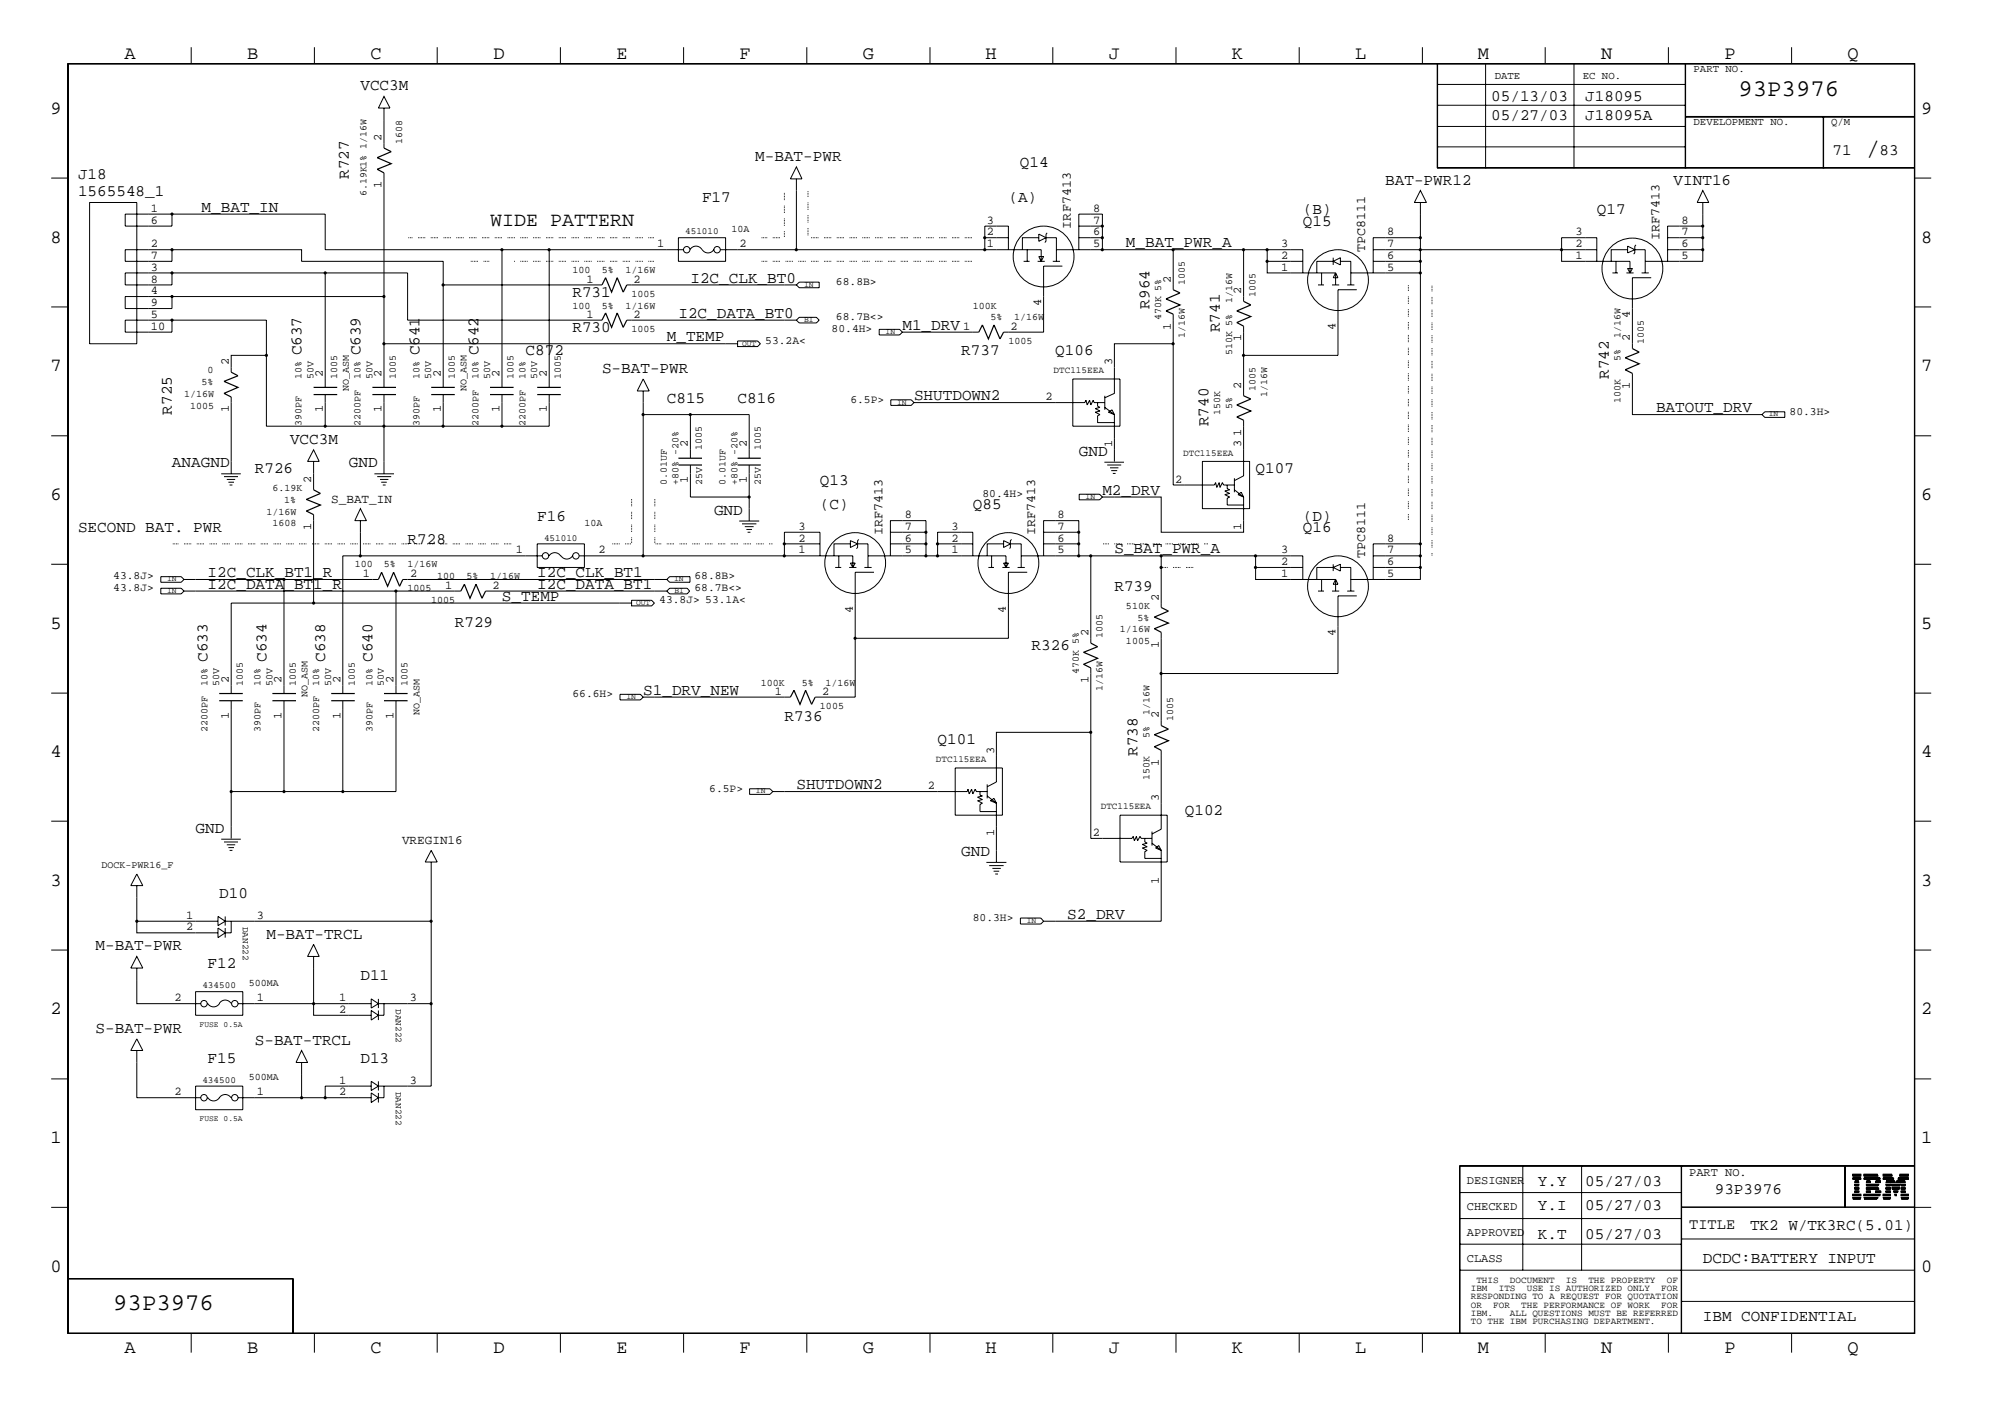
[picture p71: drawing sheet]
<svg xmlns="http://www.w3.org/2000/svg" width="423mm" height="299mm" viewBox="0 0 423 299" stroke-linecap="round" stroke-linejoin="round" font-family="sans-serif">
<defs><g id="words">
<text font-size="5.2" x="395" y="32.9">/</text>
<g font-size="5.1">
<text x="368" y="20.4">93P3976</text>
<text x="24" y="277.1">93P3976</text>
</g>
<text font-size="4.2" x="103.7" y="47.8">WIDE PATTERN</text>
<g font-size="4">
<text x="26.3" y="12.4">A</text>
<text x="52.3" y="12.4">B</text>
<text x="78.4" y="12.4">C</text>
<text x="104.5" y="12.4">D</text>
<text x="130.5" y="12.4">E</text>
<text x="156.5" y="12.4">F</text>
<text x="182.6" y="12.4">G</text>
<text x="208.6" y="12.4">H</text>
<text x="234.7" y="12.4">J</text>
<text x="260.8" y="12.4">K</text>
<text x="286.9" y="12.4">L</text>
<text x="312.8" y="12.4">M</text>
<text x="338.9" y="12.4">N</text>
<text x="365" y="12.4">P</text>
<text x="391.1" y="12.4">Q</text>
<text x="10.7" y="24">9</text>
<text x="406.7" y="24">9</text>
<text x="10.7" y="51.3">8</text>
<text x="406.7" y="51.3">8</text>
<text x="10.7" y="78.5">7</text>
<text x="406.7" y="78.5">7</text>
<text x="10.7" y="105.7">6</text>
<text x="406.7" y="105.7">6</text>
<text x="10.7" y="133">5</text>
<text x="406.7" y="133">5</text>
<text x="10.7" y="160.2">4</text>
<text x="406.7" y="160.2">4</text>
<text x="10.7" y="187.4">3</text>
<text x="406.7" y="187.4">3</text>
<text x="10.7" y="214.6">2</text>
<text x="406.7" y="214.6">2</text>
<text x="10.7" y="241.9">1</text>
<text x="406.7" y="241.9">1</text>
<text x="10.7" y="269.1">0</text>
<text x="406.7" y="269.1">0</text>
<text x="26.3" y="286.2">A</text>
<text x="52.3" y="286.2">B</text>
<text x="78.4" y="286.2">C</text>
<text x="104.5" y="286.2">D</text>
<text x="130.5" y="286.2">E</text>
<text x="156.5" y="286.2">F</text>
<text x="182.6" y="286.2">G</text>
<text x="208.6" y="286.2">H</text>
<text x="234.7" y="286.2">J</text>
<text x="260.8" y="286.2">K</text>
<text x="286.9" y="286.2">L</text>
<text x="312.8" y="286.2">M</text>
<text x="338.9" y="286.2">N</text>
<text x="365" y="286.2">P</text>
<text x="391.1" y="286.2">Q</text>
</g>
<g font-size="3.4">
<text x="76.3" y="19.1">VCC3M</text>
<text x="315.6" y="21.4">05/13/03</text>
<text x="335.5" y="21.4">J18095</text>
<text x="315.6" y="25.4">05/27/03</text>
<text x="335.5" y="25.4">J18095A</text>
<text x="159.9" y="34.1">M-BAT-PWR</text>
<text x="215.9" y="35.3">Q14</text>
<text x="387.9" y="32.9">71</text>
<text x="397.8" y="32.9">83</text>
<text x="16.5" y="41.6">1565548_1</text>
<text x="16.5" y="37.8">J18</text>
<text x="73.8" y="37.8" transform="rotate(-90 73.8 37.8)">R727</text>
<text x="293.2" y="39.1">BAT-PWR12</text>
<text x="354.2" y="39.1">VINT16</text>
<text x="42.7" y="44.8">M_BAT_IN</text>
<text x="148.6" y="42.8">F17</text>
<text x="213.4" y="42.8">(A)</text>
<text x="275.8" y="47.8">Q15</text>
<text x="275.8" y="45.3">(B)</text>
<text x="338" y="45.3">Q17</text>
<text x="238.3" y="52.3">M_BAT_PWR_A</text>
<text x="146.1" y="59.8">I2C_CLK_BT0</text>
<text x="121.2" y="62.7">R731</text>
<text x="243.3" y="65.3" transform="rotate(-90 243.3 65.3)">R964</text>
<text x="121.2" y="70.3">R730</text>
<text x="143.6" y="67.2">I2C_DATA_BT0</text>
<text x="191" y="69.8">M1_DRV</text>
<text x="258.2" y="70.3" transform="rotate(-90 258.2 70.3)">R741</text>
<text x="63.8" y="75.2" transform="rotate(-90 63.8 75.2)">C637</text>
<text x="76.3" y="75.2" transform="rotate(-90 76.3 75.2)">C639</text>
<text x="88.8" y="75.2" transform="rotate(-90 88.8 75.2)">C641</text>
<text x="101.3" y="75.2" transform="rotate(-90 101.3 75.2)">C642</text>
<text x="111.3" y="75.2">C872</text>
<text x="141.1" y="72.2">M_TEMP</text>
<text x="203.5" y="75.2">R737</text>
<text x="223.4" y="75.2">Q106</text>
<text x="127.4" y="79">S-BAT-PWR</text>
<text x="340.5" y="80.2" transform="rotate(-90 340.5 80.2)">R742</text>
<text x="36.4" y="87.7" transform="rotate(-90 36.4 87.7)">R725</text>
<text x="141.1" y="85.2">C815</text>
<text x="156.1" y="85.2">C816</text>
<text x="193.5" y="84.7">SHUTDOWN2</text>
<text x="350.5" y="87.2">BATOUT_DRV</text>
<text x="61.4" y="93.9">VCC3M</text>
<text x="255.8" y="90.2" transform="rotate(-90 255.8 90.2)">R740</text>
<text x="36.4" y="98.9">ANAGND</text>
<text x="53.9" y="100.2">R726</text>
<text x="73.8" y="98.9">GND</text>
<text x="228.3" y="96.4">GND</text>
<text x="265.8" y="100.2">Q107</text>
<text x="173.6" y="107.6">(C)</text>
<text x="173.6" y="102.6">Q13</text>
<text x="205.9" y="107.6">Q85</text>
<text x="233.3" y="104.6">M2_DRV</text>
<text x="16.5" y="112.6">SECOND BAT. PWR</text>
<text x="113.7" y="110.2">F16</text>
<text x="151.1" y="108.9">GND</text>
<text x="275.8" y="110.2">(D)</text>
<text x="275.8" y="112.6">Q16</text>
<text x="86.3" y="115.1">R728</text>
<text x="235.9" y="117.1">S_BAT_PWR_A</text>
<text x="43.9" y="122.1">I2C_CLK_BT1_R</text>
<text x="43.9" y="124.5">I2C_DATA_BT1_R</text>
<text x="113.7" y="122.1">I2C_CLK_BT1</text>
<text x="113.7" y="124.5">I2C_DATA_BT1</text>
<text x="235.9" y="125.1">R739</text>
<text x="106.3" y="127.1">S_TEMP</text>
<text x="96.3" y="132.6">R729</text>
<text x="218.4" y="137.5">R326</text>
<text x="43.9" y="140" transform="rotate(-90 43.9 140)">C633</text>
<text x="56.4" y="140" transform="rotate(-90 56.4 140)">C634</text>
<text x="68.8" y="140" transform="rotate(-90 68.8 140)">C638</text>
<text x="78.8" y="140" transform="rotate(-90 78.8 140)">C640</text>
<text x="136.1" y="147">S1_DRV_NEW</text>
<text x="166" y="152.5">R736</text>
<text x="198.5" y="157.5">Q101</text>
<text x="240.8" y="159.9" transform="rotate(-90 240.8 159.9)">R738</text>
<text x="168.6" y="167">SHUTDOWN2</text>
<text x="250.8" y="172.5">Q102</text>
<text x="41.4" y="176.2">GND</text>
<text x="203.5" y="181.2">GND</text>
<text x="46.4" y="189.9">D10</text>
<text x="225.9" y="194.4">S2_DRV</text>
<text x="20.2" y="201.1">M-BAT-PWR</text>
<text x="56.4" y="198.6">M-BAT-TRCL</text>
<text x="43.9" y="204.8">F12</text>
<text x="76.3" y="207.3">D11</text>
<text x="20.2" y="218.5">S-BAT-PWR</text>
<text x="53.9" y="221.1">S-BAT-TRCL</text>
<text x="43.9" y="224.8">F15</text>
<text x="76.3" y="224.8">D13</text>
<text x="325.5" y="251">Y.Y</text>
<text x="335.5" y="251">05/27/03</text>
<text x="325.5" y="255.9">Y.I</text>
<text x="335.5" y="255.9">05/27/03</text>
<text x="363" y="252.6">93P3976</text>
<text x="325.5" y="262.1">K.T</text>
<text x="335.5" y="262.1">05/27/03</text>
<text x="370.4" y="260.2">TK2 W/TK3RC(5.01)</text>
<text x="360.4" y="267.1">DCDC:BATTERY INPUT</text>
<text x="360.4" y="279.6">IBM CONFIDENTIAL</text>
</g>
<text font-size="3.2" x="357.5" y="259.9">TITLE</text>
<g font-size="2.8">
<text x="226.7" y="48.3" transform="rotate(-90 226.7 48.3)">IRF7413</text>
<text x="289" y="53.3" transform="rotate(-90 289 53.3)">TPC8111</text>
<text x="351.3" y="50.8" transform="rotate(-90 351.3 50.8)">IRF7413</text>
<text x="186.8" y="113.1" transform="rotate(-90 186.8 113.1)">IRF7413</text>
<text x="219.1" y="113.1" transform="rotate(-90 219.1 113.1)">IRF7413</text>
<text x="289" y="118.1" transform="rotate(-90 289 118.1)">TPC8111</text>
</g>
<g font-size="2.7">
<text x="70.1" y="106.3">S_BAT_IN</text>
<text x="85.1" y="178.6">VREGIN16</text>
</g>
<g font-size="2.5">
<text x="80.8" y="29.9" transform="rotate(-90 80.8 29.9)">2</text>
<text x="80.8" y="39.9" transform="rotate(-90 80.8 39.9)">1</text>
<text x="31.9" y="44.8">1</text>
<text x="31.9" y="47.3">6</text>
<text x="208.9" y="47.3">3</text>
<text x="231.4" y="47.3">7</text>
<text x="231.4" y="44.8">8</text>
<text x="355.9" y="47.3">8</text>
<text x="31.9" y="52.3">2</text>
<text x="139.1" y="52.3">1</text>
<text x="156.5" y="52.3">2</text>
<text x="208.9" y="49.8">2</text>
<text x="208.9" y="52.3">1</text>
<text x="231.4" y="52.3">5</text>
<text x="231.4" y="49.8">6</text>
<text x="271.2" y="52.3">3</text>
<text x="293.6" y="52.3">7</text>
<text x="293.6" y="49.8">8</text>
<text x="333.5" y="52.3">2</text>
<text x="333.5" y="49.8">3</text>
<text x="355.9" y="52.3">6</text>
<text x="355.9" y="49.8">7</text>
<text x="31.9" y="57.3">3</text>
<text x="31.9" y="54.8">7</text>
<text x="31.9" y="59.8">8</text>
<text x="124.1" y="59.8">1</text>
<text x="134.1" y="59.8">2</text>
<text x="247.8" y="59.8" transform="rotate(-90 247.8 59.8)">2</text>
<text x="271.2" y="54.8">2</text>
<text x="271.2" y="57.3">1</text>
<text x="293.6" y="57.3">5</text>
<text x="293.6" y="54.8">6</text>
<text x="333.5" y="54.8">1</text>
<text x="355.9" y="54.8">5</text>
<text x="31.9" y="62.2">4</text>
<text x="31.9" y="64.8">9</text>
<text x="220.4" y="64.8" transform="rotate(-90 220.4 64.8)">4</text>
<text x="262.7" y="62.2" transform="rotate(-90 262.7 62.2)">2</text>
<text x="31.9" y="67.2">5</text>
<text x="31.9" y="69.8">10</text>
<text x="124.1" y="67.2">1</text>
<text x="134.1" y="67.2">2</text>
<text x="203.9" y="69.8">1</text>
<text x="213.9" y="69.8">2</text>
<text x="247.8" y="69.8" transform="rotate(-90 247.8 69.8)">1</text>
<text x="282.7" y="69.8" transform="rotate(-90 282.7 69.8)">4</text>
<text x="345" y="67.3" transform="rotate(-90 345 67.3)">4</text>
<text x="48.4" y="77.2" transform="rotate(-90 48.4 77.2)">2</text>
<text x="235.4" y="77.2" transform="rotate(-90 235.4 77.2)">3</text>
<text x="262.7" y="72.2" transform="rotate(-90 262.7 72.2)">1</text>
<text x="345" y="72.2" transform="rotate(-90 345 72.2)">2</text>
<text x="68.3" y="79.7" transform="rotate(-90 68.3 79.7)">2</text>
<text x="80.8" y="79.7" transform="rotate(-90 80.8 79.7)">2</text>
<text x="93.3" y="79.7" transform="rotate(-90 93.3 79.7)">2</text>
<text x="105.7" y="79.7" transform="rotate(-90 105.7 79.7)">2</text>
<text x="115.7" y="79.7" transform="rotate(-90 115.7 79.7)">2</text>
<text x="262.7" y="82.2" transform="rotate(-90 262.7 82.2)">2</text>
<text x="345" y="82.2" transform="rotate(-90 345 82.2)">1</text>
<text x="48.4" y="87.2" transform="rotate(-90 48.4 87.2)">1</text>
<text x="68.3" y="87.2" transform="rotate(-90 68.3 87.2)">1</text>
<text x="80.8" y="87.2" transform="rotate(-90 80.8 87.2)">1</text>
<text x="93.3" y="87.2" transform="rotate(-90 93.3 87.2)">1</text>
<text x="105.7" y="87.2" transform="rotate(-90 105.7 87.2)">1</text>
<text x="115.7" y="87.2" transform="rotate(-90 115.7 87.2)">1</text>
<text x="221.3" y="84.7">2</text>
<text x="145.6" y="94.7" transform="rotate(-90 145.6 94.7)">2</text>
<text x="158.1" y="94.7" transform="rotate(-90 158.1 94.7)">2</text>
<text x="235.4" y="94.7" transform="rotate(-90 235.4 94.7)">1</text>
<text x="262.7" y="94.7" transform="rotate(-90 262.7 94.7)">3</text>
<text x="262.7" y="92.2" transform="rotate(-90 262.7 92.2)">1</text>
<text x="65.9" y="102.1" transform="rotate(-90 65.9 102.1)">2</text>
<text x="145.6" y="102.2" transform="rotate(-90 145.6 102.2)">1</text>
<text x="158.1" y="102.2" transform="rotate(-90 158.1 102.2)">1</text>
<text x="248.8" y="102.1">2</text>
<text x="65.9" y="112.1" transform="rotate(-90 65.9 112.1)">1</text>
<text x="169" y="112.1">3</text>
<text x="191.5" y="112.1">7</text>
<text x="191.5" y="109.6">8</text>
<text x="201.4" y="112.1">3</text>
<text x="223.9" y="112.1">7</text>
<text x="223.9" y="109.6">8</text>
<text x="262.7" y="112.1" transform="rotate(-90 262.7 112.1)">1</text>
<text x="109.2" y="117.1">1</text>
<text x="126.7" y="117.1">2</text>
<text x="169" y="114.6">2</text>
<text x="169" y="117.1">1</text>
<text x="191.5" y="117.1">5</text>
<text x="191.5" y="114.6">6</text>
<text x="201.4" y="114.6">2</text>
<text x="201.4" y="117.1">1</text>
<text x="223.9" y="117.1">5</text>
<text x="223.9" y="114.6">6</text>
<text x="271.2" y="119.5">2</text>
<text x="271.2" y="117.1">3</text>
<text x="293.6" y="119.5">6</text>
<text x="293.6" y="117.1">7</text>
<text x="293.6" y="114.6">8</text>
<text x="76.8" y="122.1">1</text>
<text x="86.8" y="122.1">2</text>
<text x="94.2" y="124.5">1</text>
<text x="104.2" y="124.5">2</text>
<text x="271.2" y="122.1">1</text>
<text x="293.6" y="122.1">5</text>
<text x="180.5" y="129.6" transform="rotate(-90 180.5 129.6)">4</text>
<text x="212.9" y="129.6" transform="rotate(-90 212.9 129.6)">4</text>
<text x="245.3" y="127.1" transform="rotate(-90 245.3 127.1)">2</text>
<text x="230.4" y="134.5" transform="rotate(-90 230.4 134.5)">2</text>
<text x="245.3" y="137.1" transform="rotate(-90 245.3 137.1)">1</text>
<text x="282.7" y="134.5" transform="rotate(-90 282.7 134.5)">4</text>
<text x="48.4" y="144.5" transform="rotate(-90 48.4 144.5)">2</text>
<text x="59.6" y="144.5" transform="rotate(-90 59.6 144.5)">2</text>
<text x="72.1" y="144.5" transform="rotate(-90 72.1 144.5)">2</text>
<text x="83.3" y="144.5" transform="rotate(-90 83.3 144.5)">2</text>
<text x="164" y="147">1</text>
<text x="174" y="147">2</text>
<text x="230.4" y="144.5" transform="rotate(-90 230.4 144.5)">1</text>
<text x="48.4" y="152.1" transform="rotate(-90 48.4 152.1)">1</text>
<text x="59.6" y="152.1" transform="rotate(-90 59.6 152.1)">1</text>
<text x="72.1" y="152.1" transform="rotate(-90 72.1 152.1)">1</text>
<text x="83.3" y="152.1" transform="rotate(-90 83.3 152.1)">1</text>
<text x="245.3" y="152" transform="rotate(-90 245.3 152)">2</text>
<text x="210.4" y="159.4" transform="rotate(-90 210.4 159.4)">3</text>
<text x="245.3" y="162" transform="rotate(-90 245.3 162)">1</text>
<text x="196.4" y="167">2</text>
<text x="245.3" y="169.4" transform="rotate(-90 245.3 169.4)">3</text>
<text x="210.4" y="177" transform="rotate(-90 210.4 177)">1</text>
<text x="231.3" y="177">2</text>
<text x="245.3" y="186.9" transform="rotate(-90 245.3 186.9)">1</text>
<text x="39.4" y="194.4">1</text>
<text x="39.4" y="196.9">2</text>
<text x="54.4" y="194.4">3</text>
<text x="36.9" y="211.8">2</text>
<text x="54.4" y="211.8">1</text>
<text x="71.8" y="211.8">1</text>
<text x="71.8" y="214.3">2</text>
<text x="86.8" y="211.8">3</text>
<text x="36.9" y="231.7">2</text>
<text x="54.4" y="231.7">1</text>
<text x="71.8" y="229.3">1</text>
<text x="71.8" y="231.7">2</text>
<text x="86.8" y="229.3">3</text>
<text x="310.5" y="250.5">DESIGNER</text>
<text x="357.5" y="248.8">PART NO.</text>
<text x="310.5" y="256">CHECKED</text>
<text x="310.5" y="261.5">APPROVED</text>
<text x="310.5" y="267">CLASS</text>
</g>
<g font-size="2.4">
<text x="177" y="60.3">68.8B&gt;</text>
<text x="176" y="70.3">80.4H&gt;</text>
<text x="177" y="67.7">68.7B&lt;&gt;</text>
<text x="162" y="72.7">53.2A&lt;</text>
<text x="180" y="85.2">6.5P&gt;</text>
<text x="378.8" y="87.7">80.3H&gt;</text>
<text x="207.9" y="105.2">80.4H&gt;</text>
<text x="24" y="122.6">43.8J&gt;</text>
<text x="24" y="125.1">43.8J&gt;</text>
<text x="147" y="122.6">68.8B&gt;</text>
<text x="147" y="125.1">68.7B&lt;&gt;</text>
<text x="139.5" y="127.6">43.8J&gt; 53.1A&lt;</text>
<text x="121.2" y="147.5">66.6H&gt;</text>
<text x="150.1" y="167.5">6.5P&gt;</text>
<text x="205.9" y="194.9">80.3H&gt;</text>
</g>
<g font-size="2.3">
<text x="316.4" y="16.7">DATE</text>
<text x="335" y="16.7">EC NO.</text>
<text x="358.5" y="15.2">PART NO.</text>
<text x="358.5" y="26.5">DEVELOPMENT NO.</text>
<text x="387.6" y="26.5">Q/M</text>
</g>
<g font-size="2.1">
<text x="85.1" y="30.4" transform="rotate(-90 85.1 30.4)">1608</text>
<text x="77.6" y="41.6" transform="rotate(-90 77.6 41.6)">6.19K1% 1/16W</text>
<text x="154.9" y="49">10A</text>
<text x="121.2" y="57.7">100</text>
<text x="127.4" y="57.7">5%</text>
<text x="132.4" y="57.7">1/16W</text>
<text x="121.2" y="65.3">100</text>
<text x="127.4" y="65.3">5%</text>
<text x="132.4" y="65.3">1/16W</text>
<text x="133.7" y="62.7">1005</text>
<text x="205.9" y="65.3">100K</text>
<text x="250.8" y="60.3" transform="rotate(-90 250.8 60.3)">1005</text>
<text x="260.8" y="64" transform="rotate(-90 260.8 64)">1/16W</text>
<text x="265.8" y="62.7" transform="rotate(-90 265.8 62.7)">1005</text>
<text x="133.7" y="70.3">1005</text>
<text x="209.6" y="67.7">5%</text>
<text x="214.6" y="67.7">1/16W</text>
<text x="245.8" y="67.7" transform="rotate(-90 245.8 67.7)">470K 5%</text>
<text x="250.8" y="71.5" transform="rotate(-90 250.8 71.5)">1/16W</text>
<text x="343" y="71.5" transform="rotate(-90 343 71.5)">1/16W</text>
<text x="213.4" y="72.7">1005</text>
<text x="260.8" y="75.2" transform="rotate(-90 260.8 75.2)">510K 5%</text>
<text x="343" y="76.5" transform="rotate(-90 343 76.5)">5%</text>
<text x="348" y="72.7" transform="rotate(-90 348 72.7)">1005</text>
<text x="38.9" y="84">1/16W</text>
<text x="42.7" y="81.4">5%</text>
<text x="43.9" y="79">0</text>
<text x="63.8" y="80.2" transform="rotate(-90 63.8 80.2)">10%</text>
<text x="66.4" y="80.2" transform="rotate(-90 66.4 80.2)">50V</text>
<text x="71.4" y="80.2" transform="rotate(-90 71.4 80.2)">1005</text>
<text x="73.8" y="82.7" transform="rotate(-90 73.8 82.7)">NO_ASM</text>
<text x="76.3" y="80.2" transform="rotate(-90 76.3 80.2)">10%</text>
<text x="78.8" y="80.2" transform="rotate(-90 78.8 80.2)">50V</text>
<text x="83.8" y="80.2" transform="rotate(-90 83.8 80.2)">1005</text>
<text x="88.8" y="80.2" transform="rotate(-90 88.8 80.2)">10%</text>
<text x="91.3" y="80.2" transform="rotate(-90 91.3 80.2)">50V</text>
<text x="96.3" y="80.2" transform="rotate(-90 96.3 80.2)">1005</text>
<text x="98.7" y="82.7" transform="rotate(-90 98.7 82.7)">NO_ASM</text>
<text x="101.3" y="80.2" transform="rotate(-90 101.3 80.2)">10%</text>
<text x="103.7" y="80.2" transform="rotate(-90 103.7 80.2)">50V</text>
<text x="108.7" y="80.2" transform="rotate(-90 108.7 80.2)">1005</text>
<text x="111.3" y="80.2" transform="rotate(-90 111.3 80.2)">10%</text>
<text x="113.7" y="80.2" transform="rotate(-90 113.7 80.2)">50V</text>
<text x="118.7" y="80.2" transform="rotate(-90 118.7 80.2)">1005</text>
<text x="265.8" y="82.7" transform="rotate(-90 265.8 82.7)">1005</text>
<text x="268.2" y="84" transform="rotate(-90 268.2 84)">1/16W</text>
<text x="40.2" y="86.4">1005</text>
<text x="258.2" y="87.7" transform="rotate(-90 258.2 87.7)">150K</text>
<text x="260.8" y="86.4" transform="rotate(-90 260.8 86.4)">5%</text>
<text x="343" y="85.2" transform="rotate(-90 343 85.2)">100K</text>
<text x="63.8" y="90.2" transform="rotate(-90 63.8 90.2)">390PF</text>
<text x="76.3" y="90.2" transform="rotate(-90 76.3 90.2)">2200PF</text>
<text x="88.8" y="90.2" transform="rotate(-90 88.8 90.2)">390PF</text>
<text x="101.3" y="90.2" transform="rotate(-90 101.3 90.2)">2200PF</text>
<text x="111.3" y="90.2" transform="rotate(-90 111.3 90.2)">2200PF</text>
<text x="148.6" y="95.2" transform="rotate(-90 148.6 95.2)">1005</text>
<text x="161" y="95.2" transform="rotate(-90 161 95.2)">1005</text>
<text x="57.7" y="103.9">6.19K</text>
<text x="60.1" y="106.3">1%</text>
<text x="141.1" y="102.6" transform="rotate(-90 141.1 102.6)">0.01UF</text>
<text x="143.6" y="102.6" transform="rotate(-90 143.6 102.6)">+80% -20%</text>
<text x="148.6" y="102.6" transform="rotate(-90 148.6 102.6)">25V</text>
<text x="153.6" y="102.6" transform="rotate(-90 153.6 102.6)">0.01UF</text>
<text x="156.1" y="102.6" transform="rotate(-90 156.1 102.6)">+80% -20%</text>
<text x="161" y="102.6" transform="rotate(-90 161 102.6)">25V</text>
<text x="56.4" y="108.9">1/16W</text>
<text x="57.7" y="111.3">1608</text>
<text x="123.7" y="111.3">10A</text>
<text x="75.1" y="120.1">100</text>
<text x="81.3" y="120.1">5%</text>
<text x="86.3" y="120.1">1/16W</text>
<text x="86.3" y="125.1">1005</text>
<text x="92.5" y="122.6">100</text>
<text x="98.7" y="122.6">5%</text>
<text x="103.7" y="122.6">1/16W</text>
<text x="91.3" y="127.6">1005</text>
<text x="238.3" y="128.8">510K</text>
<text x="240.8" y="131.3">5%</text>
<text x="233.3" y="135" transform="rotate(-90 233.3 135)">1005</text>
<text x="237.1" y="133.8">1/16W</text>
<text x="238.3" y="136.3">1005</text>
<text x="228.3" y="142.5" transform="rotate(-90 228.3 142.5)">470K 5%</text>
<text x="43.9" y="145" transform="rotate(-90 43.9 145)">10%</text>
<text x="46.4" y="145" transform="rotate(-90 46.4 145)">50V</text>
<text x="51.4" y="145" transform="rotate(-90 51.4 145)">1005</text>
<text x="55.1" y="145" transform="rotate(-90 55.1 145)">10%</text>
<text x="57.7" y="145" transform="rotate(-90 57.7 145)">50V</text>
<text x="62.7" y="145" transform="rotate(-90 62.7 145)">1005</text>
<text x="65.1" y="147.5" transform="rotate(-90 65.1 147.5)">NO_ASM</text>
<text x="67.6" y="145" transform="rotate(-90 67.6 145)">10%</text>
<text x="70.1" y="145" transform="rotate(-90 70.1 145)">50V</text>
<text x="75.1" y="145" transform="rotate(-90 75.1 145)">1005</text>
<text x="78.8" y="145" transform="rotate(-90 78.8 145)">10%</text>
<text x="81.3" y="145" transform="rotate(-90 81.3 145)">50V</text>
<text x="86.3" y="145" transform="rotate(-90 86.3 145)">1005</text>
<text x="161" y="145">100K</text>
<text x="169.8" y="145">5%</text>
<text x="174.8" y="145">1/16W</text>
<text x="233.3" y="146.2" transform="rotate(-90 233.3 146.2)">1/16W</text>
<text x="43.9" y="154.9" transform="rotate(-90 43.9 154.9)">2200PF</text>
<text x="55.1" y="154.9" transform="rotate(-90 55.1 154.9)">390PF</text>
<text x="67.6" y="154.9" transform="rotate(-90 67.6 154.9)">2200PF</text>
<text x="78.8" y="154.9" transform="rotate(-90 78.8 154.9)">390PF</text>
<text x="88.8" y="151.2" transform="rotate(-90 88.8 151.2)">NO_ASM</text>
<text x="173.6" y="150">1005</text>
<text x="243.3" y="151.2" transform="rotate(-90 243.3 151.2)">1/16W</text>
<text x="248.3" y="152.5" transform="rotate(-90 248.3 152.5)">1005</text>
<text x="243.3" y="156.2" transform="rotate(-90 243.3 156.2)">5%</text>
<text x="243.3" y="164.9" transform="rotate(-90 243.3 164.9)">150K</text>
<text x="21.5" y="183.6">DOCK-PWR16_F</text>
<text x="52.7" y="208.5">500MA</text>
<text x="52.7" y="228.5">500MA</text>
</g>
<g font-size="2">
<text x="145" y="49.5">451010</text>
<text x="223" y="79">DTC115EEA</text>
<text x="250.4" y="96.4">DTC115EEA</text>
<text x="115.1" y="114.4">451010</text>
<text x="198.1" y="161.2">DTC115EEA</text>
<text x="233" y="171.2">DTC115EEA</text>
<text x="51.4" y="196.1" transform="rotate(90 51.4 196.1)">DAN222</text>
<text x="42.8" y="209">434500</text>
<text x="83.8" y="213.5" transform="rotate(90 83.8 213.5)">DAN222</text>
<text x="42.8" y="229">434500</text>
<text x="83.8" y="231" transform="rotate(90 83.8 231)">DAN222</text>
<text x="311.3" y="273.1">IBM</text>
<text x="311.3" y="274.9">RESPONDING TO A REQUEST FOR QUOTATION</text>
<text x="312.5" y="271.4">THIS</text>
<text x="317.2" y="273.1">ITS</text>
<text x="319.6" y="271.4">DOCUMENT</text>
<text x="323.2" y="273.1">USE IS AUTHORIZED ONLY</text>
<text x="331.5" y="271.4">IS</text>
<text x="336.2" y="271.4">THE PROPERTY</text>
<text x="351.6" y="273.1">FOR</text>
<text x="352.8" y="271.4">OF</text>
<text x="311.3" y="276.7">OR</text>
<text x="311.3" y="278.5">IBM.</text>
<text x="311.3" y="280.2">TO THE IBM PURCHASING DEPARTMENT.</text>
<text x="316.1" y="276.7">FOR</text>
<text x="319.6" y="278.5">ALL QUESTIONS MUST BE REFERRED</text>
<text x="322" y="276.7">THE PERFORMANCE OF WORK</text>
<text x="351.6" y="276.7">FOR</text>
</g>
<g font-size="1.7">
<text x="170.2" y="60.7">IN</text>
<text x="170.2" y="68.2">BI</text>
<text x="187.5" y="70.6">IN</text>
<text x="157.1" y="73.2">OUT</text>
<text x="189.9" y="85.6">IN</text>
<text x="374.4" y="88.1">IN</text>
<text x="229.8" y="105.5">IN</text>
<text x="35.4" y="125.5">IN</text>
<text x="35.4" y="123">IN</text>
<text x="142.7" y="123">IN</text>
<text x="142.7" y="125.6">BI</text>
<text x="134.6" y="128">OUT</text>
<text x="132.6" y="147.9">IN</text>
<text x="160" y="167.8">IN</text>
<text x="217.3" y="195.2">IN</text>
<text x="42.2" y="217.3">FUSE 0.5A</text>
<text x="42.2" y="237.2">FUSE 0.5A</text>
</g>
</g></defs>
<g fill="none" stroke="#000" stroke-width=".21">
<path d="M14.3 13.5h391v268.6h-391zM14.5 13.5h390.7v268.5h-390.7zM40.5 10v3.5M66.5 10v3.5M92.5 10v3.5M118.6 10v3.5M144.7 10v3.5M170.8 10v3.5M196.8 10v3.5M222.8 10v3.5M248.9 10v3.5M275 10v3.5"/>
<path d="M301.1 10v3.5M304.2 13.5v22.1h101.1M304.2 17.9h52.5M304.3 13.5v22.1M314.5 13.5v22.1M327.1 10v3.5M333.2 13.5v22.1M353.1 10v3.5M356.7 13.5v22.1M356.8 13.5v22.1M379.2 10v3.5M10.8 37.7h3.5"/>
<path d="M81.3 20.4l1.2 2.5h-2.4zM81.3 36.6v26.1h-44.9M81.3 22.9v8.4M168.6 35.3l1.2 2.5h-2.5zM168.6 37.8v15h39.8M304.2 35.5h101.1M304.2 26.8h52.5M304.2 22.3h52.5M304.3 31.1h52.4M356.7 24.8h48.6M356.7 24.6h48.6M385.9 24.8v10.8"/>
<path d="M386 24.8v10.8M405.3 37.7h3.5M19 42.8h10v29.9h-10zM26.5 52.8h9.9v2.5h-9.9zM26.5 57.7h9.9v2.6h-9.9zM36.4 57.7h32.4v24.3M36.4 52.8h27.4v2.5h30v26.7M36.4 45.3v2.5h-9.9v-2.5h42.3v7.5h37.5v29.2M68.8 57.7h17.5v10h41.1M106.3 52.8h38.3M116.2 52.8v29.2M143.6 50.3h10v5h-10z"/>
<path d="M146.1 52.8a1.44 1.44 0 0 1 2.5 0M151.1 52.8a1.44 1.44 0 0 1-2.5 0M152.6 52.8h16M169.2 59.7h4.2v1.2h-4.2l-.6-.6zM208.4 52.8h12v2.5M208.4 52.8v-5h5v5M208.4 50.3h5M216.7 55.3h1.2M217.4 52.8v2.5M219.6 55.3h1.5M219.9 50.3h-3.5v2.5M219.9 54.3h1l-.5 1z"/>
<path d="M219.9 49.5l1.5 .8-1.5 .8zM221.4 50.3h2.2v5M221.7 49.3l-.3 .2v1.6l-.3 .2M222.8 55.3h1.6M224.9 56.3h-4v14h-8.5M228.3 47.8h5M233.3 47.8v2.5h-5M233.3 50.3v2.5h-9.7M233.3 52.8h15v8.5M233.3 47.8v-2.5h-5v7.5M248.3 52.8h14.9v11M263.2 52.8h12.6v4.9"/>
<path d="M268.2 52.8v4.9h14.5M268.2 55.3h7.6M279.7 57.7v2.6M282.2 55.3h-3.5v2.4M282.2 54.5v1.5M282.2 55.3l1.5-.8v1.5zM282.7 57.7l.5 1.1h-1zM282.7 57.7v2.6M283.7 55.3h2.2v5M285.9 57.7h14.8v57.4M290.7 55.3h10v2.4M290.7 52.8h10v2.5"/>
<path d="M300.7 40.3l1.2 2.5h-2.5zM300.7 42.8v10h37.3M300.7 50.3h-10v7.4M338 55.3v-5h-7.5v5h14.5v2.4M341.3 57.7h1.2M342.1 55.3v2.4M344.3 57.7h1.5M344.5 52.8h-3.5v2.5M344.5 56.8h1l-.5 .9zM344.5 52.1l1.5 .7-1.5 .7zM345.5 50.4a6.4 6.4 0 0 0-5.7 9.4 6.4 6.4 0 0 0 11 .8 6.4 6.4 0 0 0-4.3-10.2h-1M346 52.8h2.2v4.9"/>
<path d="M346.3 51.8l-.3 .3v1.4l-.2 .3M347.5 57.7h1.5M349.5 58.8h-4v14.9M353 52.8h7.4M353 50.3h7.4M360.4 40.3l1.3 2.5h-2.5zM360.4 42.8v12.5h-12.2M360.4 47.8h-7.4v7.5M10.8 64.9h3.5M26.5 62.7h9.9v2.6h-9.9zM36.4 67.7v2.6h-9.9v-2.6h29.9v22.5h37.4v-6.7M56.4 75.2h-7.5v3.5"/>
<path d="M81.3 72.7h74.8M81.3 62.7v19.3M93.8 60.3h33.6M132.7 67.7h35.9M132.7 60.3h35.9M156.1 72.1h4.3l.6 .6-.6 .6h-4.3zM169.2 67.1h3.6l.6 .6-.6 .6h-3.6l-.6-.6zM186.1 69.7h4.3l.6 .6-.6 .6h-4.3zM191 70.3h16.2M248.3 66.5v6.2M263.2 69v14.7M279 60.3h1.2"/>
<path d="M281.9 60.3h1.6M285.2 60.3h1.5M287.2 61.3h-4v13.9h-20M345.5 79v8.7h27.5M405.3 64.9h3.5M10.8 92.2h3.5M48.9 84v16.2M66.4 95.2l1.2 2.4h-2.5zM66.4 97.6v6M68.8 83.5v6.7M81.3 83.5v16.7M106.3 83.5v6.7h-12.5"/>
<path d="M116.2 83.5v6.7h-9.9M136.1 80.2l1.3 2.5h-2.5zM136.1 82.7v34.9M136.1 87.7h22.5v9.2M146.1 87.7v9.2M146.1 98.4v6.8h12.5M158.6 98.4v11.8M188.6 84.6h4.3l.6 .6-.6 .6h-4.3zM193.5 85.2h36.1l.3-.5 .2 1 .5-1 .3 1 .5-1 .2 .5h2.2M227.1 80.2h10v10h-10zM232.3 85.2v.7l.5 .3-1 .2 1 .6-1 .2 1 .5-.5 .3v1.4h3.6M233.8 97.8h4.1"/>
<path d="M233.8 84.2l2.1-1v-10.5h12.4v29.9h8.7l.3-.5 .3 1 .5-1 .1 1 .5-1 .3 .5h2.3M233.8 83.7v3M233.8 86.2l2.1 1.5M234.4 98.4h2.9M234.6 87.2l.8-.5 .5 1zM234.9 99h1.8M235.2 99.6h1.3M235.9 87.7v9.9M254.5 97.6h10v10h-10zM263.2 88.9v11.8l-1.9 1M373 87.7l.5-.6h4.3v1.2h-4.3zM405.3 92.2h3.5"/>
<path d="M10.8 119.4h3.5M46.8 100.2h4.2M47.4 100.8h3M48 101.4h1.8M48.3 102h1.2M48.6 102.6h.6M66.4 108.9v18.7h-17.5v19.1M76.3 107.6l1.3 2.6h-2.5zM76.3 110.2v7.4M79.2 100.2h4.2M79.8 100.8h3M80.4 101.4h1.8"/>
<path d="M80.7 102h1.2M81 102.6h.6M113.7 115.1h10v5h-10zM114.7 117.6h-42.1v29.1M116.2 117.6a1.44 1.44 0 0 1 2.5 .1M121.2 117.6a1.44 1.44 0 0 1-2.5 0M122.7 117.6h57.8v2.5M156.5 110.2h4.2M157.1 110.8h3M157.6 111.4h1.9M158 112h1.2M158.2 112.6h.6"/>
<path d="M166 115.1h7.6M166 117.6v-5h7.6v5M177.5 117.6v2.5M180 115.1h-3.5v2.5M180 119.1h1l-.5 1zM180 114.4l1.5 .7-1.5 .7zM181.5 115.1h2.2v5M181.8 114.1l-.3 .3v1.4l-.2 .3M188.5 112.6h7.5v-2.4h-7.5v7.4M196 112.6v2.5h-7.5M196 115.1v2.5h-12.3M196 117.6h16.9v2.5"/>
<path d="M198.5 115.1v-2.5h7.4v5M205.9 115.1h-7.4v2.5M209.9 117.6v2.5M212.4 115.1h-3.4v2.5M212.4 119.1h1l-.5 1zM212.4 114.4l1.5 .7-1.5 .7zM213.4 112.7a6.4 6.4 0 0 0-5.7 9.4 6.4 6.4 0 0 0 11 .8 6.4 6.4 0 0 0-4.3-10.1l-1-.1M213.9 115.1h2.3v5M214.1 114.1l-.2 .3v1.4l-.2 .3M216.2 117.6h12.1M220.9 117.6v-7.4h7.4v7.4M220.9 115.1h7.4"/>
<path d="M220.9 112.6h7.4M228.3 117.6h2.6v18.5M228.4 104.6h4.3l.6 .6-.6 .5h-4.3zM230.9 117.6h14.9v10.9M233.3 105.2h12.5v7.4h17.4v-7.4M235.5 100.2h.6M245.8 117.6h30v5M259.8 102.6v.8l.5 .2-1.1 .3 1.1 .5-1.1 .2 1.1 .6-.5 .2v1.4h3.4M261.3 101.2v2.9M261.3 103.6l1.9 1.6M262 104.6l.7-.5 .5 1.1zM265.8 117.6v2.5h10"/>
<path d="M282.2 119.4v1.4M290.7 117.6h10v2.5M300.7 115.1h-10v7.5M300.7 115.1v2.5M405.3 119.4h3.5M34 124.5h4.4l.5 .6-.5 .5h-4.4zM34 122h4.4l.5 .6-.5 .6h-4.4zM38.9 122.6h41.2M38.9 125.1h58.6M60.1 122.6v24.1M66.4 127.6h67.3M83.8 125.1v21.6"/>
<path d="M85.3 122.6h55.8M102.8 125.1h38.3M133.7 127h4.2l.6 .6-.6 .6h-4.2zM141.1 122.6l.6-.6h4.3v1.2h-4.3zM141.7 124.5h3.8l.5 .6-.5 .5h-3.8l-.6-.5zM176.8 120.1h1.3M179.7 120.1h1.6M183 120.1h1.5M185 121.1h-4v26.4h-8.4M209.2 120.1h1.2M212.2 120.1h1.5M215.4 120.1h1.5"/>
<path d="M217.4 121.1h-4v13.9h-32.4M245.8 133.8v19.7M265.8 120.1v2.5h16.9M279 125.1h1.2M279.7 122.6v2.5M281.9 125.1h1.6M282.2 120.1h-3.5v2.5M282.2 120.1l1.5-.7v1.4zM282.7 122.6v2.5M282.7 122.6l.5 1h-1zM283.7 120.1h2.2v5M285.2 125.1h1.5"/>
<path d="M287.2 126.1h-4v16.4h-37.4M290.7 120.1h10v2.5h-14.8M10.8 146.6h3.5M48.9 148.3v29.1M60.1 148.3v19.2h-11.2M72.6 148.3v19.2h-12.5M83.8 148.3v19.2h-11.2M131.2 146.9h4.4l.5 .6-.5 .6h-4.4zM136.1 147.5h31.2M230.9 141.3v13.6M245.8 158.7v16.7l-2 1M405.3 146.6h3.5"/>
<path d="M10.8 173.7h3.5M46.8 177.5h4.2M47.4 178.1h3M48 178.7h1.8M48.3 179.3h1.2M48.6 179.9h.6M91.3 179.9l1.2 2.5h-2.5zM158.7 166.9h4.3l.6 .6-.6 .6h-4.3zM163.6 167.5h41.1l.2-.5 .2 1 .6-1 .2 1 .5-1 .3 .5h2.3M202.2 162.5h10v10h-10zM207.4 167.5v.7l.5 .2-1 .3 1 .5-1 .2 1 .5-.5 .3v1.5h3.5M209 166.5l1.9-1.1v-10.5h20v22.5h8.7l.3-.4 .2 .9 .4-.9 .3 .9 .5-.9 .3 .4h2.2"/>
<path d="M209 165.9v3M209 168.4l1.9 1.5M209.6 169.4l.8-.5 .5 1zM210.9 169.9v12.5M237.1 172.5h10v9.9h-10zM242.3 177.4v.7l.5 .3-1 .2 1 .6-1 .2 1 .5-.5 .3v1.4h3.5M243.8 175.9v3M243.8 178.4l2 1.5M244.6 179.4l.7-.5 .5 1zM245.8 179.9v15h-24.9M405.3 173.7h3.5M29 187.4v7.5"/>
<path d="M29 184.9l1.2 2.5h-2.5zM46.1 194.9h-17.1v2.5h17.1M46.1 196.3l1.6 1.1-1.6 1zM46.1 193.9l1.6 1-1.6 .9zM47.7 193.9v1.9M47.7 196.3v2.1M47.7 194.9h43.6M48.9 194.9v2.5h-1.2M66.4 199.8l1.2 2.6h-2.5zM91.3 182.4v29.9M208.8 182.5h4.2M209.4 183.1h3"/>
<path d="M210.1 183.7h1.7M210.3 184.3h1.2M210.7 184.9h.5M216 194.2h4.3l.6 .7-.6 .6h-4.3zM10.8 201h3.5M29 202.4l1.2 2.4h-2.5zM29 204.8v7.5h13.4M29 219.8l1.2 2.4h-2.5zM41.4 209.8h10v5h-10zM44 212.3a1.44 1.44 0 0 0 2.4 0M48.9 212.3a1.44 1.44 0 0 0-2.5 0M66.4 202.4v9.9h-16"/>
<path d="M78.6 212.3h-12.2v2.5h12.2M78.6 211.3l1.5 1-1.5 1zM78.6 213.8l1.5 1-1.5 1zM80.1 212.3h11.2v17.5h-11.2M80.1 211.3v2M80.1 213.8v2M81.3 212.3v2.5h-1.2M405.3 201h3.5M10.8 228.3h3.5M29 222.2v10h13.4M41.4 229.8h10v5h-10zM44 232.2a1.44 1.44 0 0 0 2.4 0"/>
<path d="M48.9 232.2a1.44 1.44 0 0 0-2.5 .1M50.4 232.2h28.2M63.8 222.2l1.3 2.6h-2.4zM63.8 224.8v7.4M78.6 229.8h-9.8v2.4M78.6 231.2l1.5 1-1.5 1.1zM78.6 228.8l1.5 1-1.5 .9zM80.1 228.8v1.9M80.1 231.2v2.1M81.3 229.8v2.4h-1.2M405.3 228.3h3.5M10.8 255.4h3.5"/>
<path d="M308.9 246.7h96.4M308.9 257.8h47M308.9 252.3h47M309 246.6v35.4M322.3 246.6v22.1M334.8 246.6v22.1M355.9 246.6v35.4M355.9 255.4h49.4M355.9 255.4h52.9M390.5 246.6v8.8M390.6 246.6v8.8M392.2 253.3l1.7 .1z"/>
<path d="M392.2 252.9l1.7 .1zM392.2 252.8l1.7 .1zM392.2 252.6l1.7 .1zM392.2 249.4l1.7 .1zM392.2 249.3h1.7zM392.2 248.8h1.7zM392.2 248.6l1.7 .1zM392.2 248.4l1.7 .1zM392.2 253.7h1.7h-1.7M392.2 253.5h1.7h-1.7M392.2 249.2h1.7h-1.7M392.6 252.2l.8 .1z"/>
<path d="M392.6 252.1h.8zM392.6 252l.8 .1zM392.6 251.5l.8 .1zM392.6 251.4l.8 .1zM392.6 251.2h.8v.2h-.8zM392.6 250.7l.8 .1zM392.6 250.5l.8 .1zM392.6 250.1l.8 .1zM392.6 250.9h.8h-.8M392.6 250h.8h-.8M392.6 249.9h.8h-.8M394.5 253.3l3 .1z"/>
<path d="M394.5 248.8h3zM394.5 248.6l2.9 .1zM394.5 248.4l2.8 .1zM394.5 252.9l3.3 .1zM394.5 252.8l3.4 .1zM394.5 252.6l3.4 .1zM394.5 249.4l3.4 .1zM394.5 249.3h3.4zM394.5 253.7h2.8h-2.8M394.5 253.5h2.9h-2.9M394.5 249.2h3.3h-3.3M395.1 251.5l2.6 .1z"/>
<path d="M395.1 251.4l2.5 .1zM395.1 251.2h2.4v.2h-2.4zM395.1 250.7l2.5 .1zM395.1 250.5l2.6 .1zM395.1 252.2l.8 .1zM395.1 252.1h.8zM395.1 252l.8 .1zM395.1 250.1l.8 .1zM395.1 250.9h2.4h-2.4M395.1 250h.8h-.8M395.1 249.9h.8h-.8M397 252.2l1.1 .1z"/>
<path d="M397 252.1h1.1zM397 252l1 .1zM397 250.1l1 .1zM397 250h1.1h-1.1M397 249.9h1.1h-1.1M398.6 253.3l1.5 .1zM398.6 252.9l1.5 .1zM398.6 252.8l1.5 .1zM398.6 252.6l1.5 .1zM398.6 249.4l2.2 .1zM398.6 249.3h2.2zM398.6 248.8h1.9z"/>
<path d="M398.6 248.6l1.9 .1zM398.6 248.4l1.8 .1zM398.6 253.7h1.5h-1.5M398.6 253.5h1.5h-1.5M398.6 249.2h2.1h-2.1M399.2 252.2l.9 .1zM399.2 252.1h.9zM399.2 252l.9 .1zM399.2 251.5l.9 .1zM399.2 251.4l.9 .1zM399.2 251.2h.9v.2h-.9zM399.2 250.7l.9 .1z"/>
<path d="M399.2 250.5l.9 .1zM399.2 250.1l2 .1zM399.2 250.9h.9h-.9M399.2 250h2h-2M399.2 249.9h1.9h-1.9M400.3 250.7l1.9 .1zM400.3 250.5l2 .1zM400.4 250.9h1.8h-1.8M400.5 251.2h1.6v.2h-1.6zM400.6 251.5l1.4 .1zM400.6 251.4l1.4 .1zM400.8 252l.9 .1z"/>
<path d="M400.9 252.2l.8 .1zM400.9 252.1h.8zM401.1 252.6l.3 .1zM401.2 252.9l.2 .1zM401.2 252.8l.2 .1zM401.4 250.1l1.9 .1zM401.4 250h1.9h-1.9M401.4 249.9h1.9h-1.9M401.7 249.4l2.2 .1zM401.8 249.3h2.1zM401.8 249.2h2.1h-2.1M402.1 248.8h1.8z"/>
<path d="M402.1 248.6l1.8 .1zM402.2 248.4l1.7 .1zM402.4 253.3l1.5 .1zM402.4 252.9l1.5 .1zM402.4 252.8l1.5 .1zM402.4 252.6l1.5 .1zM402.4 252.2l.9 .1zM402.4 252.1h.9zM402.4 252l.9 .1zM402.4 251.5l.9 .1zM402.4 251.4l.9 .1zM402.4 251.2h.9v.2h-.9z"/>
<path d="M402.4 250.7l.9 .1zM402.4 250.5l.9 .1zM402.4 253.7h1.5h-1.5M402.4 253.5h1.5h-1.5M402.4 250.9h.9h-.9M405.3 246.6h-96.4v35.4M14.3 270.5h47.8v11.5M14.3 270.6h47.8M62 270.5v11.5M308.9 268.7h96.4M308.9 263.2h47M355.9 275.3h49.4"/>
<path d="M355.9 262.1h49.4M40.5 282v4.2M66.5 282v4.2M92.5 282v4.2M118.6 282v4.2M144.7 282v4.2M170.8 282v4.2M196.8 282v4.2M222.8 282v4.2M248.9 282v4.2M275 282v4.2M301.1 282v4.2"/>
<path d="M327.1 282v4.2M353.1 282v4.2M379.2 282v4.2"/>
<circle cx="145.4" cy="52.8" r=".68"/>
<circle cx="151.8" cy="52.8" r=".68"/>
<circle cx="220.9" cy="54.3" r="6.4"/>
<circle cx="283.2" cy="59.3" r="6.4"/>
<circle cx="115.5" cy="117.6" r=".68"/>
<circle cx="121.9" cy="117.6" r=".68"/>
<circle cx="181" cy="119.1" r="6.4"/>
<circle cx="283.2" cy="124" r="6.4"/>
<circle cx="43.2" cy="212.3" r=".68"/>
<circle cx="49.7" cy="212.3" r=".68"/>
<circle cx="43.2" cy="232.2" r=".68"/>
<circle cx="49.7" cy="232.2" r=".68"/>
</g>
<g fill="none" stroke="#000" stroke-width=".25">
<path d="M81.3 31.3l1.5 .8-3 1.3 3 1.2-3 1.2 1.5 .8M48.9 78.7l1.5 .8-3 1.2 3 1.3-3 1.2 1.5 .8M127.4 67.7l.8-1.5 1.3 3.1 1.1-3.1 1.3 3.1 .8-1.6M127.4 60.3l.8-1.5 1.3 3 1.1-3 1.3 3 .8-1.5M207.2 70.3l.7-1.6 1.3 3 1.2-3 1.3 3 .7-1.4M248.3 61.3l1.5 .7-3 1.2 3 1.3-3 1.3 1.5 .7M263.2 63.8l1.6 .7-3 1.3 3 1.2-3 1.2 1.4 .8M345.5 73.7l1.5 .8-3 1.2 3 1.3-3 1.2 1.5 .8M66.4 83.5h5M66.4 82h5M78.8 83.5h5M78.8 82h5"/>
<path d="M91.3 83.5h5M91.3 82h5M103.7 83.5h5M103.7 82h5M113.7 83.5h5M113.7 82h5M143.6 98.4h5M143.6 96.9h5M156.1 98.4h4.9M156.1 96.9h4.9M263.2 83.7l1.6 .7-3 1.3 3 1.3-3 1.2 1.4 .7M66.4 103.6l1.4 .8-2.9 1.3 2.9 1.1-2.9 1.3 1.5 .8"/>
<path d="M80.1 122.6l.7-1.5 1.2 2.9 1.3-2.9 1.3 2.9 .7-1.4M97.5 125.1l.8-1.5 1.2 3 1.3-3 1.2 3 .8-1.5M230.9 136.1l1.4 .7-2.9 1.2 2.9 1.3-2.9 1.2 1.5 .8M245.8 128.5l1.5 .8-3 1.3 3 1.2-3 1.2 1.5 .8M46.4 148.3h5M46.4 146.7h5M57.7 148.3h5M57.7 146.7h5M70.1 148.3h5M70.1 146.7h5M81.3 148.3h5M81.3 146.7h5"/>
<path d="M167.3 147.5l.8-1.5 1.2 3 1.2-3 1.3 3 .8-1.5M245.8 153.5l1.5 .8-3 1.1 3 1.3-3 1.3 1.5 .7"/>
</g>
<g fill="none" stroke="#000" stroke-width=".21" stroke-dasharray=".2 .2 .2 .2 .2 .2 .2 .2 .2 1.2" stroke-dashoffset=".2" stroke-linecap="butt">
<path d="M103.7 55.3h-5M138.6 55.3h-29.9M138.6 50.3h-52.3M161 50.3h5M161 55.3h44.9M166 50.3v-10M171 40.3v10h34.9M303.1 60.3v57.3M36.4 115.1h72.3M133.7 115.1h-5M133.7 115.1v-9.9M138.6 115.1v-9.9"/>
<path d="M138.6 115.1h25M233.3 115.1h22.5M298.1 110.2v-49.9M245.8 120.1h7.5"/>
</g>
<g fill="#000">
<circle cx="36.4" cy="52.8" r=".34"/>
<circle cx="36.4" cy="45.3" r=".34"/>
<circle cx="36.4" cy="57.7" r=".34"/>
<circle cx="68.8" cy="57.7" r=".34"/>
<circle cx="106.2" cy="52.8" r=".34"/>
<circle cx="116.2" cy="52.8" r=".34"/>
<circle cx="168.6" cy="52.8" r=".34"/>
<circle cx="208.4" cy="52.8" r=".34"/>
<circle cx="208.4" cy="50.3" r=".34"/>
<circle cx="233.3" cy="52.8" r=".34"/>
<circle cx="233.3" cy="47.8" r=".34"/>
<circle cx="233.3" cy="50.3" r=".34"/>
<circle cx="248.3" cy="52.8" r=".34"/>
<circle cx="263.2" cy="52.8" r=".34"/>
<circle cx="268.2" cy="55.3" r=".34"/>
<circle cx="268.2" cy="52.8" r=".34"/>
<circle cx="300.6" cy="50.3" r=".34"/>
<circle cx="300.6" cy="57.7" r=".34"/>
<circle cx="300.6" cy="52.8" r=".34"/>
<circle cx="300.6" cy="55.3" r=".34"/>
<circle cx="330.5" cy="52.8" r=".34"/>
<circle cx="360.4" cy="50.3" r=".34"/>
<circle cx="360.4" cy="52.8" r=".34"/>
<circle cx="360.4" cy="47.8" r=".34"/>
<circle cx="36.4" cy="62.7" r=".34"/>
<circle cx="36.4" cy="67.7" r=".34"/>
<circle cx="56.4" cy="75.2" r=".34"/>
<circle cx="81.3" cy="62.7" r=".34"/>
<circle cx="81.3" cy="72.7" r=".34"/>
<circle cx="93.8" cy="60.3" r=".34"/>
<circle cx="248.3" cy="72.7" r=".34"/>
<circle cx="263.2" cy="75.2" r=".34"/>
<circle cx="68.8" cy="90.2" r=".34"/>
<circle cx="81.3" cy="90.2" r=".34"/>
<circle cx="93.8" cy="90.2" r=".34"/>
<circle cx="106.2" cy="90.2" r=".34"/>
<circle cx="136.1" cy="87.7" r=".34"/>
<circle cx="146.1" cy="87.7" r=".34"/>
<circle cx="76.3" cy="117.6" r=".34"/>
<circle cx="136.1" cy="117.6" r=".34"/>
<circle cx="158.6" cy="105.2" r=".34"/>
<circle cx="166" cy="115.1" r=".34"/>
<circle cx="166" cy="117.6" r=".34"/>
<circle cx="196" cy="112.6" r=".34"/>
<circle cx="196" cy="115.1" r=".34"/>
<circle cx="196" cy="117.6" r=".34"/>
<circle cx="198.4" cy="115.1" r=".34"/>
<circle cx="198.4" cy="117.6" r=".34"/>
<circle cx="228.3" cy="112.6" r=".34"/>
<circle cx="228.3" cy="115.1" r=".34"/>
<circle cx="228.3" cy="117.6" r=".34"/>
<circle cx="230.9" cy="117.6" r=".34"/>
<circle cx="245.8" cy="117.6" r=".34"/>
<circle cx="265.7" cy="117.6" r=".34"/>
<circle cx="300.6" cy="117.6" r=".34"/>
<circle cx="300.6" cy="115.1" r=".34"/>
<circle cx="60.1" cy="122.6" r=".34"/>
<circle cx="66.4" cy="127.6" r=".34"/>
<circle cx="83.8" cy="125.1" r=".34"/>
<circle cx="181" cy="135" r=".34"/>
<circle cx="245.8" cy="120.1" r=".34"/>
<circle cx="265.7" cy="120.1" r=".34"/>
<circle cx="300.6" cy="120.1" r=".34"/>
<circle cx="230.9" cy="154.9" r=".34"/>
<circle cx="245.8" cy="142.5" r=".34"/>
<circle cx="48.9" cy="167.5" r=".34"/>
<circle cx="60.1" cy="167.5" r=".34"/>
<circle cx="72.6" cy="167.5" r=".34"/>
<circle cx="29" cy="194.9" r=".34"/>
<circle cx="91.2" cy="194.9" r=".34"/>
<circle cx="66.4" cy="212.3" r=".34"/>
<circle cx="91.2" cy="212.3" r=".34"/>
<circle cx="63.8" cy="232.2" r=".34"/>
<circle cx="68.8" cy="232.2" r=".34"/>
</g>
<use href="#words"/>
</svg>
